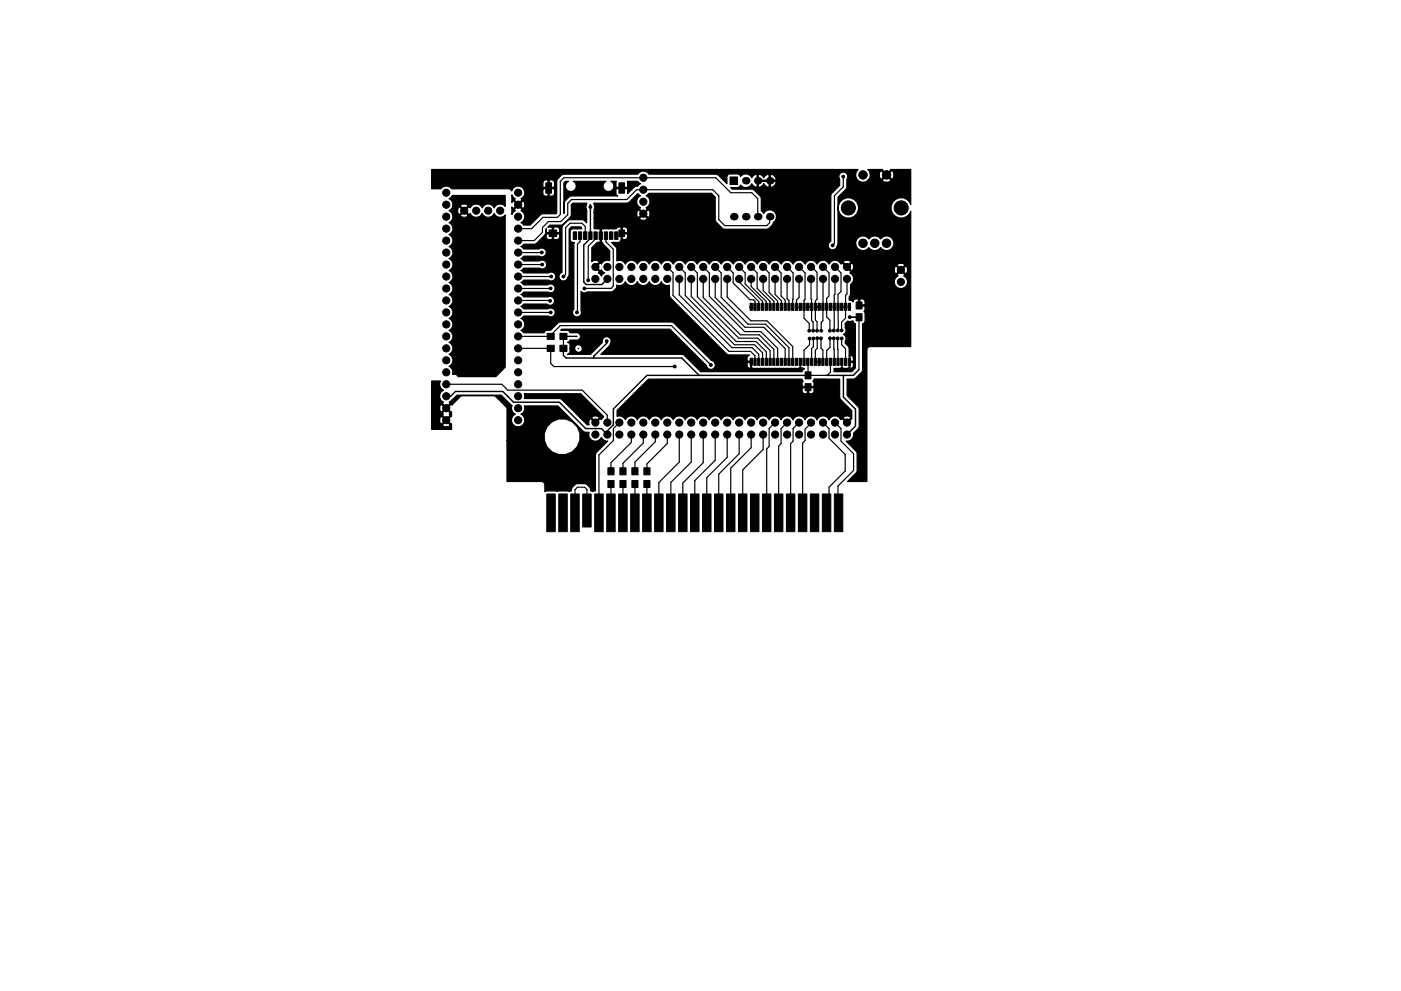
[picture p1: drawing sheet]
<svg xmlns="http://www.w3.org/2000/svg" width="297mm" height="210mm" viewBox="0 0 297 210" stroke-linecap="round" stroke-linejoin="round" font-family="sans-serif">
<g fill="#000" stroke="#000" stroke-width=".21">
<path d="M115.7 38.8h1.2v2.2h-1.2zM131.2 38.8h1.2v2.2h-1.2zM154.8 37.5h1.6v1.6h-1.6zM116.4 48.8h1.6v1.4h-1.6zM121.5 49.2h.7v1.6h-.7zM122.6 49.2h.7v1.6h-.7zM123.7 49.2h.7v1.6h-.7zM124.8 49.2h.7v1.6h-.7zM125.9 49.2h.7v1.6h-.7zM127 49.2h.7v1.6h-.7zM128.1 49.2h.7v1.6h-.7zM129.2 49.2h.7v1.6h-.7z"/>
<path d="M130.3 49.2h.7v1.6h-.7zM131.2 48.8h1.2v1.4h-1.2zM116 70.7h1.5v1.3h-1.5zM116 73.3h1.5v1.3h-1.5zM118.7 70.7h1.5v1.3h-1.5zM118.7 73.3h1.5v1.3h-1.5zM159 64.3h.5v1.5h-.5zM159 76h.5v1.5h-.5zM159.8 64.3h.5v1.5h-.5zM159.8 76h.5v1.5h-.5zM160.6 64.3h.5v1.5h-.5zM160.6 76h.5v1.5h-.5z"/>
<path d="M161.4 64.3h.5v1.5h-.5zM161.4 76h.5v1.5h-.5zM162.2 64.3h.5v1.5h-.5zM162.2 76h.5v1.5h-.5zM163 64.3h.5v1.5h-.5zM163 76h.5v1.5h-.5zM163.8 64.3h.5v1.5h-.5zM163.8 76h.5v1.5h-.5zM164.6 64.3h.5v1.5h-.5zM164.6 76h.5v1.5h-.5zM165.4 64.3h.5v1.5h-.5zM165.4 76h.5v1.5h-.5z"/>
<path d="M166.2 64.3h.5v1.5h-.5zM166.2 76h.5v1.5h-.5zM167 64.3h.5v1.5h-.5zM167 76h.5v1.5h-.5zM167.8 64.3h.5v1.5h-.5zM167.8 76h.5v1.5h-.5zM168.6 64.3h.5v1.5h-.5zM168.6 76h.5v1.5h-.5zM169.4 64.3h.5v1.5h-.5zM169.4 76h.5v1.5h-.5zM170.2 64.3h.5v1.5h-.5zM170.2 76h.5v1.5h-.5z"/>
<path d="M170.7 78.9h1.2v1.5h-1.2zM171 64.3h.5v1.5h-.5zM171 76h.5v1.5h-.5zM171.8 64.3h.5v1.5h-.5zM171.8 76h.5v1.5h-.5zM172.6 64.3h.5v1.5h-.5zM172.6 76h.5v1.5h-.5zM173.4 64.3h.5v1.5h-.5zM173.4 76h.5v1.5h-.5zM174.2 64.3h.5v1.5h-.5zM174.2 76h.5v1.5h-.5zM175 64.3h.5v1.5h-.5z"/>
<path d="M175 76h.5v1.5h-.5zM175.8 64.3h.5v1.5h-.5zM175.8 76h.5v1.5h-.5zM176.6 64.3h.5v1.5h-.5zM176.6 76h.5v1.5h-.5zM177.4 64.3h.5v1.5h-.5zM177.4 76h.5v1.5h-.5zM178.2 64.3h.5v1.5h-.5zM178.2 76h.5v1.5h-.5zM179 64.3h.5v1.5h-.5zM179 76h.5v1.5h-.5zM179.8 64.3h.5v1.5h-.5z"/>
<path d="M179.8 76h.5v1.5h-.5zM181.5 66.6h1.3v1.5h-1.3zM181.5 64.1h1.3v1.5h-1.3zM170.7 81.4h1.2v1.5h-1.2zM115.9 104.8h1.8v8h-1.8zM118.5 104.8h1.8v8h-1.8zM121 104.8h1.8v8h-1.8zM123.5 104.8h1.8v7h-1.8zM126.1 104.8h1.8v8h-1.8zM128.6 104.8h1.8v8h-1.8zM128.9 101.9h1.3v1.5h-1.3zM128.9 99.2h1.3v1.5h-1.3z"/>
<path d="M131.2 104.8h1.8v8h-1.8zM131.4 101.9h1.3v1.5h-1.3zM131.4 99.2h1.3v1.5h-1.3zM133.7 104.8h1.8v8h-1.8zM134 101.9h1.3v1.5h-1.3zM134 99.2h1.3v1.5h-1.3zM136.2 104.8h1.8v8h-1.8zM136.5 101.9h1.3v1.5h-1.3zM136.5 99.2h1.3v1.5h-1.3zM138.8 104.8h1.8v8h-1.8zM141.3 104.8h1.8v8h-1.8zM143.9 104.8h1.8v8h-1.8z"/>
<path d="M146.4 104.8h1.8v8h-1.8zM148.9 104.8h1.8v8h-1.8zM151.5 104.8h1.8v8h-1.8zM154 104.8h1.8v8h-1.8zM156.6 104.8h1.8v8h-1.8zM159.1 104.8h1.8v8h-1.8zM161.6 104.8h1.8v8h-1.8zM164.2 104.8h1.8v8h-1.8zM166.7 104.8h1.8v8h-1.8zM169.3 104.8h1.8v8h-1.8zM171.8 104.8h1.8v8h-1.8zM174.3 104.8h1.8v8h-1.8z"/>
<path d="M176.9 104.8h1.8v8h-1.8z"/>
<circle cx="131.8" cy="39.9" r=".3"/>
<circle cx="136.4" cy="37.7" r=".76"/>
<circle cx="178.8" cy="37.5" r=".3"/>
<circle cx="183" cy="37.1" r=".9"/>
<circle cx="188" cy="37.1" r=".9"/>
<circle cx="94.6" cy="40.9" r=".76"/>
<circle cx="94.6" cy="43.4" r=".76"/>
<circle cx="94.6" cy="53.6" r=".76"/>
<circle cx="94.6" cy="46" r=".76"/>
<circle cx="94.6" cy="48.5" r=".76"/>
<circle cx="94.6" cy="56.1" r=".76"/>
<circle cx="94.6" cy="51" r=".76"/>
<circle cx="94.6" cy="58.7" r=".76"/>
<circle cx="98.4" cy="44.7" r=".76"/>
<circle cx="101" cy="44.7" r=".76"/>
<circle cx="103.5" cy="44.7" r=".76"/>
<circle cx="106" cy="44.7" r=".76"/>
<circle cx="109.9" cy="51" r=".76"/>
<circle cx="109.9" cy="40.9" r=".76"/>
<circle cx="109.9" cy="48.5" r=".76"/>
<circle cx="109.9" cy="46" r=".76"/>
<circle cx="109.9" cy="56.1" r=".76"/>
<circle cx="109.9" cy="58.7" r=".76"/>
<circle cx="109.9" cy="53.6" r=".76"/>
<circle cx="109.9" cy="43.4" r=".76"/>
<circle cx="114.9" cy="53.6" r=".3"/>
<circle cx="115" cy="56.1" r=".3"/>
<circle cx="116.9" cy="58.7" r=".3"/>
<circle cx="119.5" cy="58.7" r=".3"/>
<circle cx="124.7" cy="59.5" r=".3"/>
<circle cx="125.2" cy="43.9" r=".3"/>
<circle cx="126.2" cy="56.6" r=".76"/>
<circle cx="126.2" cy="59.2" r=".76"/>
<circle cx="128.8" cy="59.2" r=".76"/>
<circle cx="128.8" cy="56.6" r=".76"/>
<circle cx="131.3" cy="59.2" r=".76"/>
<circle cx="131.3" cy="56.6" r=".76"/>
<circle cx="131.7" cy="44.2" r=".3"/>
<circle cx="133.9" cy="59.2" r=".76"/>
<circle cx="133.9" cy="56.6" r=".76"/>
<circle cx="136.4" cy="59.2" r=".76"/>
<circle cx="136.4" cy="42.8" r=".76"/>
<circle cx="136.4" cy="56.6" r=".76"/>
<circle cx="136.4" cy="45.3" r=".76"/>
<circle cx="136.4" cy="40.3" r=".76"/>
<circle cx="138.9" cy="59.2" r=".76"/>
<circle cx="138.9" cy="56.6" r=".76"/>
<circle cx="141.5" cy="59.2" r=".76"/>
<circle cx="141.5" cy="56.6" r=".76"/>
<circle cx="144" cy="59.2" r=".76"/>
<circle cx="144" cy="56.6" r=".76"/>
<circle cx="146.6" cy="56.6" r=".76"/>
<circle cx="146.6" cy="59.2" r=".76"/>
<circle cx="149.1" cy="59.2" r=".76"/>
<circle cx="149.1" cy="56.6" r=".76"/>
<circle cx="151.6" cy="59.2" r=".76"/>
<circle cx="151.6" cy="56.6" r=".76"/>
<circle cx="154.2" cy="59.2" r=".76"/>
<circle cx="154.2" cy="56.6" r=".76"/>
<circle cx="156.7" cy="59.2" r=".76"/>
<circle cx="156.7" cy="56.6" r=".76"/>
<circle cx="159.3" cy="59.2" r=".76"/>
<circle cx="159.3" cy="56.6" r=".76"/>
<circle cx="161.8" cy="59.2" r=".76"/>
<circle cx="161.8" cy="56.6" r=".76"/>
<circle cx="164.3" cy="56.6" r=".76"/>
<circle cx="164.3" cy="59.2" r=".76"/>
<circle cx="166.9" cy="56.6" r=".76"/>
<circle cx="166.9" cy="59.2" r=".76"/>
<circle cx="169.4" cy="56.6" r=".76"/>
<circle cx="169.4" cy="59.2" r=".76"/>
<circle cx="172" cy="56.6" r=".76"/>
<circle cx="172" cy="59.2" r=".76"/>
<circle cx="174.5" cy="56.6" r=".76"/>
<circle cx="174.5" cy="59.2" r=".76"/>
<circle cx="176.5" cy="52.1" r=".3"/>
<circle cx="177" cy="56.6" r=".76"/>
<circle cx="177" cy="59.2" r=".76"/>
<circle cx="179.6" cy="56.6" r=".76"/>
<circle cx="179.6" cy="59.2" r=".76"/>
<circle cx="179.9" cy="44.1" r="1.5"/>
<circle cx="183" cy="51.6" r=".9"/>
<circle cx="185.5" cy="51.6" r=".9"/>
<circle cx="188" cy="51.6" r=".9"/>
<circle cx="191" cy="57.3" r=".76"/>
<circle cx="191" cy="59.8" r=".76"/>
<circle cx="191.1" cy="44.1" r="1.5"/>
<circle cx="94.6" cy="71.4" r=".76"/>
<circle cx="94.6" cy="76.4" r=".76"/>
<circle cx="94.6" cy="68.8" r=".76"/>
<circle cx="94.6" cy="61.2" r=".76"/>
<circle cx="94.6" cy="63.7" r=".76"/>
<circle cx="94.6" cy="73.9" r=".76"/>
<circle cx="94.6" cy="79" r=".76"/>
<circle cx="94.6" cy="66.3" r=".76"/>
<circle cx="109.9" cy="71.4" r=".76"/>
<circle cx="109.9" cy="68.8" r=".76"/>
<circle cx="109.9" cy="63.7" r=".76"/>
<circle cx="109.9" cy="79" r=".76"/>
<circle cx="109.9" cy="61.2" r=".76"/>
<circle cx="109.9" cy="76.4" r=".76"/>
<circle cx="109.9" cy="66.3" r=".76"/>
<circle cx="109.9" cy="73.9" r=".76"/>
<circle cx="116.6" cy="63.8" r=".3"/>
<circle cx="116.7" cy="61.2" r=".3"/>
<circle cx="116.8" cy="71.4" r=".3"/>
<circle cx="116.8" cy="66.3" r=".3"/>
<circle cx="116.8" cy="73.9" r=".3"/>
<circle cx="122.3" cy="66.3" r=".3"/>
<circle cx="123.9" cy="61.2" r=".3"/>
<circle cx="128.6" cy="72.4" r=".3"/>
<circle cx="143.1" cy="77.8" r=".3"/>
<circle cx="150.7" cy="77.4" r=".3"/>
<circle cx="159.2" cy="76.8" r=".3"/>
<circle cx="159.3" cy="65.2" r=".3"/>
<circle cx="169.7" cy="65.2" r=".3"/>
<circle cx="170" cy="78.3" r=".3"/>
<circle cx="171.3" cy="65.1" r=".3"/>
<circle cx="171.6" cy="70.2" r=".3"/>
<circle cx="171.6" cy="71.8" r=".3"/>
<circle cx="172.4" cy="70.2" r=".3"/>
<circle cx="172.5" cy="71.8" r=".3"/>
<circle cx="173.2" cy="70.2" r=".3"/>
<circle cx="173.3" cy="71.7" r=".3"/>
<circle cx="173.7" cy="76.8" r=".3"/>
<circle cx="173.7" cy="65.1" r=".3"/>
<circle cx="174.1" cy="71.8" r=".3"/>
<circle cx="174.1" cy="70.2" r=".3"/>
<circle cx="176" cy="70.2" r=".3"/>
<circle cx="176" cy="71.8" r=".3"/>
<circle cx="176.1" cy="65.1" r=".3"/>
<circle cx="176.8" cy="70.1" r=".3"/>
<circle cx="176.8" cy="71.8" r=".3"/>
<circle cx="177.5" cy="78.5" r=".3"/>
<circle cx="177.6" cy="71.8" r=".3"/>
<circle cx="177.6" cy="70.1" r=".3"/>
<circle cx="178.4" cy="70.1" r=".3"/>
<circle cx="178.4" cy="71.8" r=".3"/>
<circle cx="178.5" cy="65.1" r=".3"/>
<circle cx="180.1" cy="65.1" r=".3"/>
<circle cx="180.2" cy="67.3" r=".3"/>
<circle cx="94.6" cy="89.1" r=".76"/>
<circle cx="94.6" cy="86.6" r=".76"/>
<circle cx="94.6" cy="84.1" r=".76"/>
<circle cx="94.6" cy="81.5" r=".76"/>
<circle cx="109.9" cy="89.1" r=".76"/>
<circle cx="109.9" cy="86.6" r=".76"/>
<circle cx="109.9" cy="81.5" r=".76"/>
<circle cx="109.9" cy="84.1" r=".76"/>
<circle cx="121.3" cy="99.4" r=".3"/>
<circle cx="122.5" cy="98" r=".3"/>
<circle cx="126.2" cy="89.7" r=".76"/>
<circle cx="126.2" cy="92.2" r=".76"/>
<circle cx="128.8" cy="89.7" r=".76"/>
<circle cx="128.8" cy="92.2" r=".76"/>
<circle cx="131.3" cy="89.7" r=".76"/>
<circle cx="131.3" cy="92.2" r=".76"/>
<circle cx="133.9" cy="92.2" r=".76"/>
<circle cx="133.9" cy="89.7" r=".76"/>
<circle cx="136.4" cy="89.7" r=".76"/>
<circle cx="136.4" cy="92.2" r=".76"/>
<circle cx="138.9" cy="89.7" r=".76"/>
<circle cx="138.9" cy="92.2" r=".76"/>
<circle cx="141.5" cy="89.7" r=".76"/>
<circle cx="141.5" cy="92.2" r=".76"/>
<circle cx="144" cy="89.7" r=".76"/>
<circle cx="144" cy="92.2" r=".76"/>
<circle cx="146.6" cy="92.2" r=".76"/>
<circle cx="146.6" cy="89.7" r=".76"/>
<circle cx="149.1" cy="92.2" r=".76"/>
<circle cx="149.1" cy="89.7" r=".76"/>
<circle cx="151.6" cy="92.2" r=".76"/>
<circle cx="151.6" cy="89.7" r=".76"/>
<circle cx="154.2" cy="89.7" r=".76"/>
<circle cx="154.2" cy="92.2" r=".76"/>
<circle cx="156.7" cy="89.7" r=".76"/>
<circle cx="156.7" cy="92.2" r=".76"/>
<circle cx="159.3" cy="89.7" r=".76"/>
<circle cx="159.3" cy="92.2" r=".76"/>
<circle cx="161.8" cy="89.7" r=".76"/>
<circle cx="161.8" cy="92.2" r=".76"/>
<circle cx="164.3" cy="92.2" r=".76"/>
<circle cx="164.3" cy="89.7" r=".76"/>
<circle cx="166.9" cy="92.2" r=".76"/>
<circle cx="166.9" cy="89.7" r=".76"/>
<circle cx="169.4" cy="89.7" r=".76"/>
<circle cx="169.4" cy="92.2" r=".76"/>
<circle cx="172" cy="89.7" r=".76"/>
<circle cx="172" cy="92.2" r=".76"/>
<circle cx="174.5" cy="89.7" r=".76"/>
<circle cx="174.5" cy="92.2" r=".76"/>
<circle cx="177" cy="89.7" r=".76"/>
<circle cx="177" cy="92.2" r=".76"/>
<circle cx="179.6" cy="89.7" r=".76"/>
<circle cx="179.6" cy="92.2" r=".76"/>
</g>
<g fill="#000">
<circle cx="158.1" cy="38.3" r=".8"/>
<circle cx="160.7" cy="38.3" r=".8"/>
<circle cx="163.2" cy="38.3" r=".8"/>
<circle cx="155.6" cy="46" r=".8"/>
<circle cx="158.1" cy="46" r=".8"/>
<circle cx="160.7" cy="46" r=".8"/>
<circle cx="163.2" cy="46" r=".8"/>
</g>
<path d="M125.1 43.4l.1 7.2-1.4 1.4v7.9l.5 .5h3.3l1.2-1.2M125.2 43.9h.1M119.5 71.4h2.8M119.5 73.9v1.5l.5 .6h24.6l3.6 3.6M122.6 73.9l.1 .1M128.6 72.4v.4l-2.7 2.8v.4M171.3 79.6h-34.1l-7.2 7.2v3.3l-1.2 1.3v.8l-1.3-1.3h-3.3l-5.6-5.6h-9.7l-2.3-2.2h-10l-1 1h-1M178.8 79.6v4.6l2.6 2.6v3.6l-1.8 1.8M180.2 67.3h1.9M182.1 78.4l-1.2 1.2h-5.7" fill="none" stroke="#000" stroke-width=".3"/>
<g fill="none" stroke="#000" stroke-width=".25">
<path d="M178.8 37.4v2.2l-1.9 1.9v10.2l-.4 .4M109.9 56.1h5.1M109.9 53.6h4.9M114.9 53.6h-.1M116.9 58.6l-7 .1M123 50v1.3l-.6 .5-.1 14.5M124.1 50v-1.9l-.7-.7h-2.5l-1 .9v9.9l-.4 .5M126.3 50v.7l-1.6 1.5v7.3M128.5 50v1.3l1.5 1.6v7.8l-.4 .5h-5.7M131.7 44.2l.1 5.3M136.4 45.3h.2l1.5 1.6v2.6M136.4 58.8v.4"/>
<path d="M141.5 56.6l1.2 1.3v4.8l11.9 11.8h4.5l1 1v1.3M144 59.2v3.4l11.2 11.2h4.3l1.4 1.4v1.6M144 56.6l1.3 1.3v4.8l10.4 10.4h4.3l1.7 1.7v2M146.6 59.2v3.7l9.5 9.6h4.2l2.2 2.1v2.2M146.6 56.6l1.3 1.3v5.1l8.7 8.7h4.1l2.6 2.7v2.4M149.1 56.6l1.3 1.3v5l7.5 7.5h3.4l3.6 3.5v2.9M149.1 59.2v3.9l7.9 7.9h4l3.1 3.1v2.7M151.6 56.6l1.3 1.3v5.2l5.7 5.7h3.7l5 4.9v3.1M151.6 59.2v3.9l6.4 6.3h4l4.5 4.6v2.8M154.2 59.2v3.8l5 5.1h3.4l5.5 5.4v3.3M154.2 56.6l1.2 1.3v2.1l3.6 3.6h.8l.3 .3v1.2M156.7 59.2v.6l4.2 4.2v1.1"/>
<path d="M156.7 56.6l1.3 1.3v2.3l3.7 3.7v1.2M159.3 59.2v1.6l3.2 3.2v1.1M159.3 56.6l1.2 1.3v3.3l2.8 2.7v1.2M160.7 46v-3.8l-1.3-1.3h-4.5l-3.1-3.2h-32.2l-.8 .8v7l-.6 .6h-3.1l-2.4 2.4h-2.8M161.8 56.6l1.3 1.3v4.2l1.8 1.8v1.2M161.8 59.2v2.4l2.3 2.3v1.2M163.2 46v1.2l-.6 .7h-8.9l-1.3-1.3v-5.1l-1.3-1.2h-16.1l-2.1 2h-11.7l-.8 .8v2.5l-1.5 1.4h-2.6l-1.3 1.3v1l-1.7 1.7h-3.4M164.3 59.2v3.3l1.4 1.3v1.3M164.3 56.6l1.3 1.3v4.9l.9 .9v1.4M166.9 56.6l1.2 1.3v7.2M166.9 59.2v4.2l.4 .4v1.3M169.4 56.6l1.3 1.3v5.6l-.2 .2v3.8l1.1 1.1v1.6"/>
<path d="M169.4 59.2v3.9l-.5 .6v1.4M172 56.6l1.2 1.2v5.7l-.3 .3v4.1l.3 .4v1.9M172 59.2l.1 8.8 .3 .3v1.9M174.5 56.6l1.3 1.3v4.9l-.5 .5v4l.7 .6v2.3M174.5 59.2v8.8l-.4 .4v1.8M177 56.6l1.3 1.3v3.9l-.6 .7v7.5l-.1 .1M177 59.2l-.2 10.9M179.6 59.2v3.2l-.3 .3v4.8l-.9 .8v1.8M109.9 66.3h6.9v-.1l-.2 .1M109.9 71.4h6.9v-.3l2-2h23.6l8.3 8.3M109.9 73.9h6.9v3.2l.6 .7h25.7M109.9 63.7l6.7 .1"/>
<path d="M116.7 61.2h-6.8M119.5 71.4v2.5M159.3 76.8h-.1M159.3 65.1h.1M159.3 65.1v.1M169.7 65.1v.1M169.7 76.8l-.1 1.5M169.7 65.2h.1M171.3 76.8v2.8h4.1l.7-.6v-2.2M171.3 65.1h.1M171.6 71.8v1.3l-1.1 1.2v2.5M172.5 71.8v1.8l-.4 .4v2.8"/>
<path d="M173.3 71.7v2.2l-.4 .4v2.5M173.7 76.8h.1M173.7 65.1h.1M174.1 71.8v2.1l.4 .4v2.5M174.5 65.1h.1M176 71.8v1.9l-.7 .7v2.4M176.1 65.1h.1M176.8 71.8l.1 5M177.6 71.8l.1 5M178.4 71.8v1.3l.9 .9v2.8M178.5 65.1h.1M178.5 76.8v1.4"/>
<path d="M180.1 65.1h.1M180.1 76.8v1.4M182.1 67.5v10.9M94.6 81.5h11.8l1.2 1.3h15.8l5.4 5.3v1.6M131.3 89.7l-1.3 1.2v2.6l-3 3v12.3M133.9 92.2v1.6l-4.4 4.4v1.8M136.4 92.2v1.8l-4.3 4.3v1.7M138.9 92.2v1.5l-4.3 4.3v2M141.5 92.2v1.9l-4.3 4.3v1.6M144 92.2v5.8l-4.3 4.4v6.4M146.6 92.2v5.8l-4.4 4.4v6.4M149.1 92.2v6l-4.3 4.3v6.3"/>
<path d="M151.6 92.2v5.5l-4.3 4.3v6.8M154.2 92.2v4.8l-4.4 4.4v7.4M156.7 92.2v4.1l-4.3 4.3v8.2M159.3 92.2v2.8l-4.4 4.3v9.5M161.8 92.2v3.2l-4.3 4.3v9.1M164.3 89.7l-1.2 1.2v3.8l-.6 .6v13.5M166.9 89.7l-1.3 1.2v3.2l-.5 .5v14.2M169.4 89.7l-1.3 1.2v2.7l-.5 .5v14.7M172 89.7l-1.3 1.4v2.4l-.5 .5v14.8M174.5 89.7l1.3 1.2v2.1l3.4 3.4v3.5l-3.4 3.5v4.9l-.6 .5M177 89.7l1.3 1.2v2.7l2.7 2.7v3.5l-3.3 3.3v5.6l.1 .1M124.4 108.3v-4.4l-.4-.5h-1.6l-.5 .5v4.9"/>
<path d="M129.4 102.7h.1v6.1M132.1 102.7v6.1M132.1 108.8h.1M134.6 102.7v6.1M134.6 108.8h.1M137.2 102.7l-.1 6.1"/>
</g>
<path d="M119.6 38.8l.3-.3h.6a1.15 1.15 0 0 0-.4 1.7 1.15 1.15 0 0 0 1.8 0 1.15 1.15 0 0 0-.4-1.7h7a1.15 1.15 0 0 0-.4 1.7 1.15 1.15 0 0 0 1.8 0 1.15 1.15 0 0 0-.4-1.7h1.2l-.1 1.1 .2 .2h2.1l.2-.2-.1-1.1h2.2l.6 .5-.6 .5-.8 .2-1.3 1.4v-.9l-.2-.2h-2.1l-.2 .2v.9l.4 .5h-9.8a2.22 2.22 0 0 0-1.6 1.5v2.2zM91.5 36h90.5l-.3 .2a1.55 1.55 0 0 0 .3 2.1 1.55 1.55 0 0 0 2.1-.1h3l.1 .3a1.16 1.16 0 0 0 1.7-.3l-.9-.9-.9 .9h-3l.4-.8v-.5h1.9v.6l.2 .4 .3 .1 .9-.9h.4l.9 .9 .2-.1a1.16 1.16 0 0 0-.2-1.7l-.9 .9h-.4l-.9-.9-.3 .1-.2 .6h-1.9l-.2-.7-.3-.2h3.1l.9 .9 .8-.9h4.3v7.4a2.16 2.16 0 0 0-3.3-1 2.16 2.16 0 0 0 0 3.5 2.16 2.16 0 0 0 3.3-1.1v28.7h-8.6a.71 .71 0 0 0-.7 .7v28h-4.1l2-2.1v-3.8l-.2-.6-2.1-2.1a1.41 1.41 0 0 0 1.6-1.7l1.1-1.2 .1-3.9-.3-.5-2.3-2.4v-3.5h1.6l1.6-1.7 .1-10 .3-.2 .2-.4v-1.5l-.2-.5 .2-.4v-.6l-.2-.2h-1.2v-1.3h.3v1.1h.9l.2-.2v-.6l-.5-.5h-.5l-.1 .2-.9-.2-.4 .3-.1 .3-.3-.3h-.6v-.7l.3-.6v-2l.3-.3h9l.2 .5a1.41 1.41 0 0 0 2.3 .2 1.41 1.41 0 0 0-.5-2.3l.2-.2-.8-.8-.8 .8 .2 .2a1.36 1.36 0 0 0-.8 1.6h-9l.2-.1a1.39 1.39 0 0 0-.6-2.1l.2-.3-1-1h.4l.8 .8h.2l.1-.3h8.7l.2 .9 .2 .1 .8-.8h.4l.8 .8 .2-.1a1.01 1.01 0 0 0-.2-1.5l-.8 .8h-.4l-.8-.8h-.2l-.2 .6h-8.7l.1-.8h9.2l.8 .8 .8-.8-.1-.3a1.01 1.01 0 0 0-1.5 .3h-9.2l-.2-.4-.2-.1-.8 .8h-.4l-.8-.8-.3 .2-.3-.3h.8l.8 .8 .8-.8a.93 .93 0 0 0-1.6 0h-.8l-.2-.2a1.39 1.39 0 0 0-2 .6 1.38 1.38 0 0 0-1.3-.9 1.38 1.38 0 0 0-1.3 .9 1.38 1.38 0 0 0-1.2-.9 1.38 1.38 0 0 0-1.3 .9 1.38 1.38 0 0 0-1.3-.9 1.38 1.38 0 0 0-1.3 .9 1.38 1.38 0 0 0-1.2-.9 1.38 1.38 0 0 0-1.3 .9 1.38 1.38 0 0 0-1.3-.9 1.38 1.38 0 0 0-1.2 .9 1.38 1.38 0 0 0-1.3-.9 1.38 1.38 0 0 0-1.3 .9 1.38 1.38 0 0 0-1.2-.9 1.38 1.38 0 0 0-1.3 .9 1.38 1.38 0 0 0-1.3-.9 1.38 1.38 0 0 0-1.3 .9 1.38 1.38 0 0 0-1.2-.9 1.38 1.38 0 0 0-1.3 .9 1.38 1.38 0 0 0-1.3-.9 1.38 1.38 0 0 0-1.2 .9 1.38 1.38 0 0 0-1.3-.9 1.38 1.38 0 0 0-1.3 .9 1.38 1.38 0 0 0-1.2-.9 1.38 1.38 0 0 0-1.3 .9 1.38 1.38 0 0 0-1.3-.9 1.38 1.38 0 0 0-1.3 .9 1.38 1.38 0 0 0-1.2-.9 1.38 1.38 0 0 0-1.3 .9 1.38 1.38 0 0 0-1.3-.9 1.38 1.38 0 0 0-1.2 .9 1.38 1.38 0 0 0-1.3-.9 1.38 1.38 0 0 0-1.3 .9 1.38 1.38 0 0 0-1.2-.9 1.38 1.38 0 0 0-1.3 .9 1.33 1.33 0 0 0-1.8-.8v-2.4l-.3-.7h45.1l.1 .4a.95 .95 0 0 0 1 .4 .95 .95 0 0 0 .8-.8l.1-.3h3.8l.3 .6a1.55 1.55 0 0 0 2.5 0 1.53 1.53 0 0 0 2.5 0 1.56 1.56 0 0 0 2.3 .3 1.56 1.56 0 0 0 0-2.3 1.56 1.56 0 0 0-2.3 .2 1.53 1.53 0 0 0-2.5 0 1.56 1.56 0 0 0-1.9-.5 1.56 1.56 0 0 0-.9 1.7h-3.8l.1-7.4a2.18 2.18 0 0 0 3.4 1.4 2.18 2.18 0 0 0 0-3.6 2.18 2.18 0 0 0-3.4 1.4v.8v-2.7l1.8-1.9 .1-1.9a.95 .95 0 0 0-.8-1.5 .95 .95 0 0 0-.8 1.5v1.3l-1.6 1.7-.2 .5v9.7l-.5 .3-.1 .7h-45.1l-.8-.8h1.3l.5-.1 .2-.6v-1.1h.3v1.1l.1 .1 .7-.1 .3-.4v-.5l-.2-.2h-1.2v-1.3h.3v1.1h.9l.2-.2-.1-.8-.4-.2h-.5l-.1 .1-.9-.1-.5 .3-2.9 .1-.2 .1v2.6l1.8 1.9v2.1l-.2-.1a1.36 1.36 0 0 0-1.6 .8l-.3-.2-.8 .8 .8 .8 .3-.2 .7 .7-.7 .7-.7-.7 .2-.3-1-.9 1-1v-.3a1.13 1.13 0 0 0-1.5 .1v-2.9l1.1-1.2h.5l.2-.1v-2.6l-.2-.1-1.1-.1v-2.2h9.6l.1 .3a1.01 1.01 0 0 0 1.5-.3l-.8-.8-.8 .8h-9.6v-1.2h9l.2 1h.2l.8-.8h.4l.8 .8h.2a1.01 1.01 0 0 0-.2-1.6l-.8 .8h-.4l-.8-.8-.2 .1-.2 .5h-9l.1-1.4-.2-.6h7l.5-.2 1.8-1.8 .6 .4a1.38 1.38 0 0 0-.8 1.3 1.38 1.38 0 0 0 .8 1.3l-.2 .3 .8 .8 .8-.8-.2-.3a1.38 1.38 0 0 0 .8-1.3 1.38 1.38 0 0 0-.8-1.3l.6-.5h13.2l.8 .8 .1 5.1 1.7 1.7h9.2a1.9 1.9 0 0 0 1.4-1.4 1.45 1.45 0 0 0 .2-2.3 1.45 1.45 0 0 0-2.3 .4l-.5-.5v-2.9l-1.5-1.5-.5-.3h-4.1l-.4-.3h1.5l.4-.2 .2-.4 .1 .2a1.42 1.42 0 0 0 2.3-.4l.5 .6 .4 .1 .2-.1v-1.1h.3v1.1l.2 .1 .4-.1 .5-.6 .6 .6 .3 .1 .3-.1v-1.1h.2v1.1a1.02 1.02 0 0 0 1.3-.9l-.1-.2h-4v-1.4h.3v1.1h2.3v-1.1h.2v1.1h1.2a1.03 1.03 0 0 0-1.4-1.1l-.3-.1-.3 .1-.6 .6-.5-.6-.4-.1-1.1 .1-.5 .6-.3-.4a1.4 1.4 0 0 0-2.1 .1 .62 .62 0 0 0-.6-.5h-1.6l-.5 .2-.2 .4v1.5l-1.8-1.8-.5-.2h-14.2a1.41 1.41 0 0 0-2.4 0h-15.9a2.27 2.27 0 0 0-1.3 1.5v6.7l-.1 .2h-3.1l-2.4 2.3h-1.3l-.7-.5a1.38 1.38 0 0 0 .9-1.2 1.38 1.38 0 0 0-.8-1.3l.2-.3-.8-.8-.8 .8 .2 .3-.6 .5-.2 .3v-1.6l.1 .3h.3l.8-.8h.3l.8 .8h.3a1.01 1.01 0 0 0-.3-1.6l-.8 .8h-.3l-.8-.8-.3 .1-.1 .3v-1.7l.2 .4 .6 .5-.2 .2 .8 .8 .8-.8-.3-.2 .2-.1a1.4 1.4 0 0 0 .5-1.9h4l.1 1.2 .4 .2h.4l.2-.1v-1.5h.3v1.5l.1 .1 .7-.1 .3-.4v-.9l-.2-.2-6.3 .2a1.4 1.4 0 0 0-1.4-.7 1.4 1.4 0 0 0-1.2 1l-.2-.2-.5-.2h-12l-.4-.4a1.4 1.4 0 0 0-1.9 .4h-2v-1.4h23.6v.9l.2 .2h.9v-1.5h.3v1.5h.9l.2-.2v-.9l-.5-.5h-.5l-.1 .1-.9-.1-.5 .5h-23.6zM95.9 41.5h11.2v2.3a1.37 1.37 0 0 0-2.3 .3 1.38 1.38 0 0 0-1.3-.8 1.38 1.38 0 0 0-1.3 .8 1.38 1.38 0 0 0-1.2-.8 1.38 1.38 0 0 0-1.3 .8l-.3-.2-.8 .8 .8 .8 .3-.2a1.38 1.38 0 0 0 1.3 .8 1.38 1.38 0 0 0 1.2-.8 1.38 1.38 0 0 0 1.3 .8 1.38 1.38 0 0 0 1.3-.8 1.37 1.37 0 0 0 2.3 .3v32.3l-2 2h-8a.94 .94 0 0 0-1.2-.5 1.33 1.33 0 0 0-.7-1.7 1.38 1.38 0 0 0 .8-1.3 1.38 1.38 0 0 0-.8-1.2 1.38 1.38 0 0 0 .8-1.3 1.38 1.38 0 0 0-.8-1.3 1.38 1.38 0 0 0 .8-1.2 1.38 1.38 0 0 0-.8-1.3 1.38 1.38 0 0 0 .8-1.3 1.38 1.38 0 0 0-.8-1.2 1.38 1.38 0 0 0 .8-1.3 1.38 1.38 0 0 0-.8-1.3 1.38 1.38 0 0 0 .8-1.3 1.38 1.38 0 0 0-.8-1.2 1.38 1.38 0 0 0 .8-1.3 1.38 1.38 0 0 0-.8-1.3 1.38 1.38 0 0 0 .8-1.2 1.38 1.38 0 0 0-.8-1.3 1.38 1.38 0 0 0 .8-1.3 1.38 1.38 0 0 0-.8-1.2 1.38 1.38 0 0 0 .8-1.3 1.38 1.38 0 0 0-.8-1.3 1.38 1.38 0 0 0 .8-1.3 1.38 1.38 0 0 0-.8-1.2 1.38 1.38 0 0 0 .8-1.3 1.38 1.38 0 0 0-.8-1.3 1.35 1.35 0 0 0 .8-1.5h1.6a.93 .93 0 0 0 1.6 0l-.8-.8-.8 .8h-1.6l-.2-.5-.6-.5 .3-.2h1.5l.2 .9 .2 .1 .8-.8-.8-.8-.2 .1-.2 .5h-1.5l.5-.8h1.6l.8 .8 .8-.8a.93 .93 0 0 0-1.6 0h-1.6a1.37 1.37 0 0 0-.8-1.5zM110.4 52.3l.7-.5h2.4l2.1-2h.2l.1 .8 .4 .2h.6l.2-.1v-1.1h.3v1.1l.1 .1 .9-.1 .3-.4v-.5l-.2-.2h-2.5l-.4 .2 .2-.5v-.7l.1-.1-.1 .7 .2 .2h1.1v-1.1h.3v1.1h1.1l.2-.2v-.5l-.3-.4-2.3-.1 .5-.4h2.3l.6-.3 1.6-1.6v-2.4l.4-.4h2.9v.3a.92 .92 0 0 0 0 1.1v2.8l-.5-.5-.5-.2-2.8 .1a2.6 2.6 0 0 0-1.4 1.6v9.5l-.3 .1a.97 .97 0 0 0 .1 1.6 .97 .97 0 0 0 1.5-.7l.2-.6v-9.6l.5-.5h1.9l.2 .3v.1h-1.8a.65 .65 0 0 0-.6 .7v1.8a.74 .74 0 0 0 .9 .4l-.1 .4v13.8l-.2 .2a.95 .95 0 0 0 .7 1.4 .95 .95 0 0 0 1-1.3v-4.1l.2 .2a.91 .91 0 0 0 1.1-.1h5.4l.8-.9 .1-.5a1.33 1.33 0 0 0 1.8-.7 1.38 1.38 0 0 0 1.3 .8 1.38 1.38 0 0 0 1.2-.8 1.38 1.38 0 0 0 1.3 .8 1.38 1.38 0 0 0 1.3-.8 1.38 1.38 0 0 0 1.2 .8 1.38 1.38 0 0 0 1.3-.8 1.33 1.33 0 0 0 1.7 .7v2.2l.3 .5 11.8 11.9 .6 .2h4.2l-.4 .6v.6l.2 .1h.6v.9a.65 .65 0 0 0 .6 .7h9.3h.3l.3-.4 .3 .4 .6 .1-.4 .1-.1 .5h-21.5l-3.5-3.5-.5-.2h-17.2l1.8-1.8a1.11 1.11 0 0 0 .3-1.2 1.11 1.11 0 0 0-1.1-.8 .94 .94 0 0 0-.7 1.2l-2.5 2.6h-4.9l.5-.4 .1-.9h.9l.1 .3a.83 .83 0 0 0 1.3 .3 .83 .83 0 0 0-.2-1.4 .83 .83 0 0 0-1.2 .8h-.9l-.1-.9-.4-.4 .3-.1 .1-.3h1.5a.8 .8 0 0 0 .8-.8 .8 .8 0 0 0-.8-.8h-1.5l-.3-.5h-1.6l.2-.3h23l7.7 7.8a.95 .95 0 0 0 1.2 .7 .95 .95 0 0 0 .6-1.3h6.8l.1 .9 .4 .3 .3-.2v-1.1h-.6l-.2 .1h-6.8l-.3-.4-.4-.1-8-8-.5-.2h-23.6l-.5 .2-1.6 1.6h-.9l-.4 .5h-4.3l-.7-.5 .2-.1a1.4 1.4 0 0 0-.2-2.4l.7-.6h5.1a.95 .95 0 0 0 1.3-.1 .95 .95 0 0 0 0-1.2 .95 .95 0 0 0-1.3-.2h-5.1l-.7-.5 .7-.5h4.9a.94 .94 0 0 0 1.6-.5 .94 .94 0 0 0-1.4-1h-5.1l-.7-.5 .7-.5h5.1a.95 .95 0 0 0 1.3-.2 .95 .95 0 0 0-.1-1.3 .95 .95 0 0 0-1.2-.1h-5.1l-.7-.5 .7-.5h5.2a.95 .95 0 0 0 1.3-.1 .95 .95 0 0 0 0-1.3 .95 .95 0 0 0-1.3-.1h-5.2l-.7-.5 .7-.5h3.3a.95 .95 0 0 0 1.3-.1 .95 .95 0 0 0 0-1.3 .95 .95 0 0 0-1.3-.1h-3.3l-.7-.5 .7-.6h3.2a.95 .95 0 0 0 1.3-.1 .95 .95 0 0 0 0-1.3 .95 .95 0 0 0-1.3-.1h-3.2zM179.2 68.6l.5-.5 .6 .1 .6-.1 .2 .4 .3 .2v9.4l-.8 .8h-3.8v-.7h1.4l.3-.4 .3 .4h.7a.64 .64 0 0 0 .7-.7v-.6v1.1l.1 .2 .4-.1 .2-.5v-.6l-.1-.1h-.6l-.2-1.4h.2v1.1h.6l.1-.1v-.6l-.5-.5-.4 .1v-1.8l-.8-.9v-.4a.92 .92 0 0 0-.4-1.4 .92 .92 0 0 0 .4-1.5zM91.5 80.8h1.9a1.36 1.36 0 0 0 .6 2 1.38 1.38 0 0 0-.8 1.3 1.38 1.38 0 0 0 .8 1.2l-.2 .3 .8 .8 .8-.8-.2-.3 1.7-1.5h9.4l2.3 2.3a1.33 1.33 0 0 0 .7 1.8 1.41 1.41 0 0 0-.6 2.1 1.41 1.41 0 0 0 2.3 0 1.41 1.41 0 0 0-.6-2.1 1.33 1.33 0 0 0 .8-1.8h7.1l5.3 5.4 .6 .2h.7a1.4 1.4 0 0 0 .8 1.8 1.4 1.4 0 0 0 1.8-.7 1.29 1.29 0 0 0 1.3 .8l-2.5 2.6-.1 8-.5 .1-.5-.1a1.54 1.54 0 0 0-1.2-1.6h-1.6a1.58 1.58 0 0 0-1.3 1.6l-.5 .1-.3-.1h-1.8l-.4 .1-.4-.1h-1.8l-.4 .1v-1.4a.71 .71 0 0 0-.7-.7h-7.3v-8.8h7.9a3.9 3.9 0 0 0 5.9 2.5 3.9 3.9 0 0 0 0-6.4 3.9 3.9 0 0 0-5.9 2.4v1.5h-7.9l-.1-6.9-2.2-2.3-.6-.2h-6.8l-1.9 1.9-.3-.1-.8 .8 .8 .8h.1v1l-.1-.1-.8 .8 .8 .8h.1v1.2h-4.2v-1h2.3a.93 .93 0 0 0 1.6 0l-.8-.8-.8 .8h-2.3v-1.2h1.7l.2 1h.2l.8-.8-.8-.8-.2 .1-.2 .5h-1.7v-1.3h2.3l.2 .3-.2 .3 .8 .8 .8-.8-.2-.3 .2-.3-.8-.8-.8 .8h-2.3v-1.2h1.7l.2 .9 .2 .1 .8-.8-.8-.8-.2 .1-.2 .5h-1.7zM111.1 83.5h12l4.9 4.9-.5 .7-.3-.2-.9 1-1-1a.98 .98 0 0 0-.4 1.2h-.4l-1.5-1.4h2.4l.8 .8 .8-.8a.93 .93 0 0 0-1.6 0h-2.4l-4.1-4.1h-7.7zM137.5 80.4h32.6l.2 .5-.2 .4v.6l.1 .1h2.2l.2-.1v-.6l-.3-.4 .3-.5h5.4l.1 4.1 2.5 2.6v1.8l-1 1-1-1-.3 .2-.3-.4h.8l.8 .8 .8-.8a.93 .93 0 0 0-1.6 0h-.8a1.36 1.36 0 0 0-2.2 .4 1.38 1.38 0 0 0-1.3-.9 1.38 1.38 0 0 0-1.3 .9 1.38 1.38 0 0 0-1.2-.9 1.38 1.38 0 0 0-1.3 .9 1.38 1.38 0 0 0-1.3-.9 1.38 1.38 0 0 0-1.3 .9 1.38 1.38 0 0 0-1.2-.9 1.38 1.38 0 0 0-1.3 .9 1.38 1.38 0 0 0-1.3-.9 1.38 1.38 0 0 0-1.2 .9 1.38 1.38 0 0 0-1.3-.9 1.38 1.38 0 0 0-1.3 .9 1.38 1.38 0 0 0-1.2-.9 1.38 1.38 0 0 0-1.3 .9 1.38 1.38 0 0 0-1.3-.9 1.38 1.38 0 0 0-1.3 .9 1.38 1.38 0 0 0-1.2-.9 1.38 1.38 0 0 0-1.3 .9 1.38 1.38 0 0 0-1.3-.9 1.38 1.38 0 0 0-1.2 .9 1.38 1.38 0 0 0-1.3-.9 1.38 1.38 0 0 0-1.3 .9 1.38 1.38 0 0 0-1.2-.9 1.38 1.38 0 0 0-1.3 .9 1.38 1.38 0 0 0-1.3-.9 1.38 1.38 0 0 0-1.3 .9 1.38 1.38 0 0 0-1.2-.9 1.38 1.38 0 0 0-1.3 .9 1.38 1.38 0 0 0-1.3-.9 1.38 1.38 0 0 0-1.2 .9 1.38 1.38 0 0 0-1.3-.9 1.38 1.38 0 0 0-1.3 .9 1.38 1.38 0 0 0-1.2-.9 1.38 1.38 0 0 0-1.3 .9 1.33 1.33 0 0 0-1.8-.8v-1.2l4.7-4.7h34.6l.1 .9 .4 .2h.4l.2-.1v-1.1h.2v1.1l.2 .1 .7-.1 .3-.4v-.6l-.2-.1h-2.2l-.1 .1h-34.6z" fill="#000" stroke="#000" stroke-width=".25"/>
</svg>
